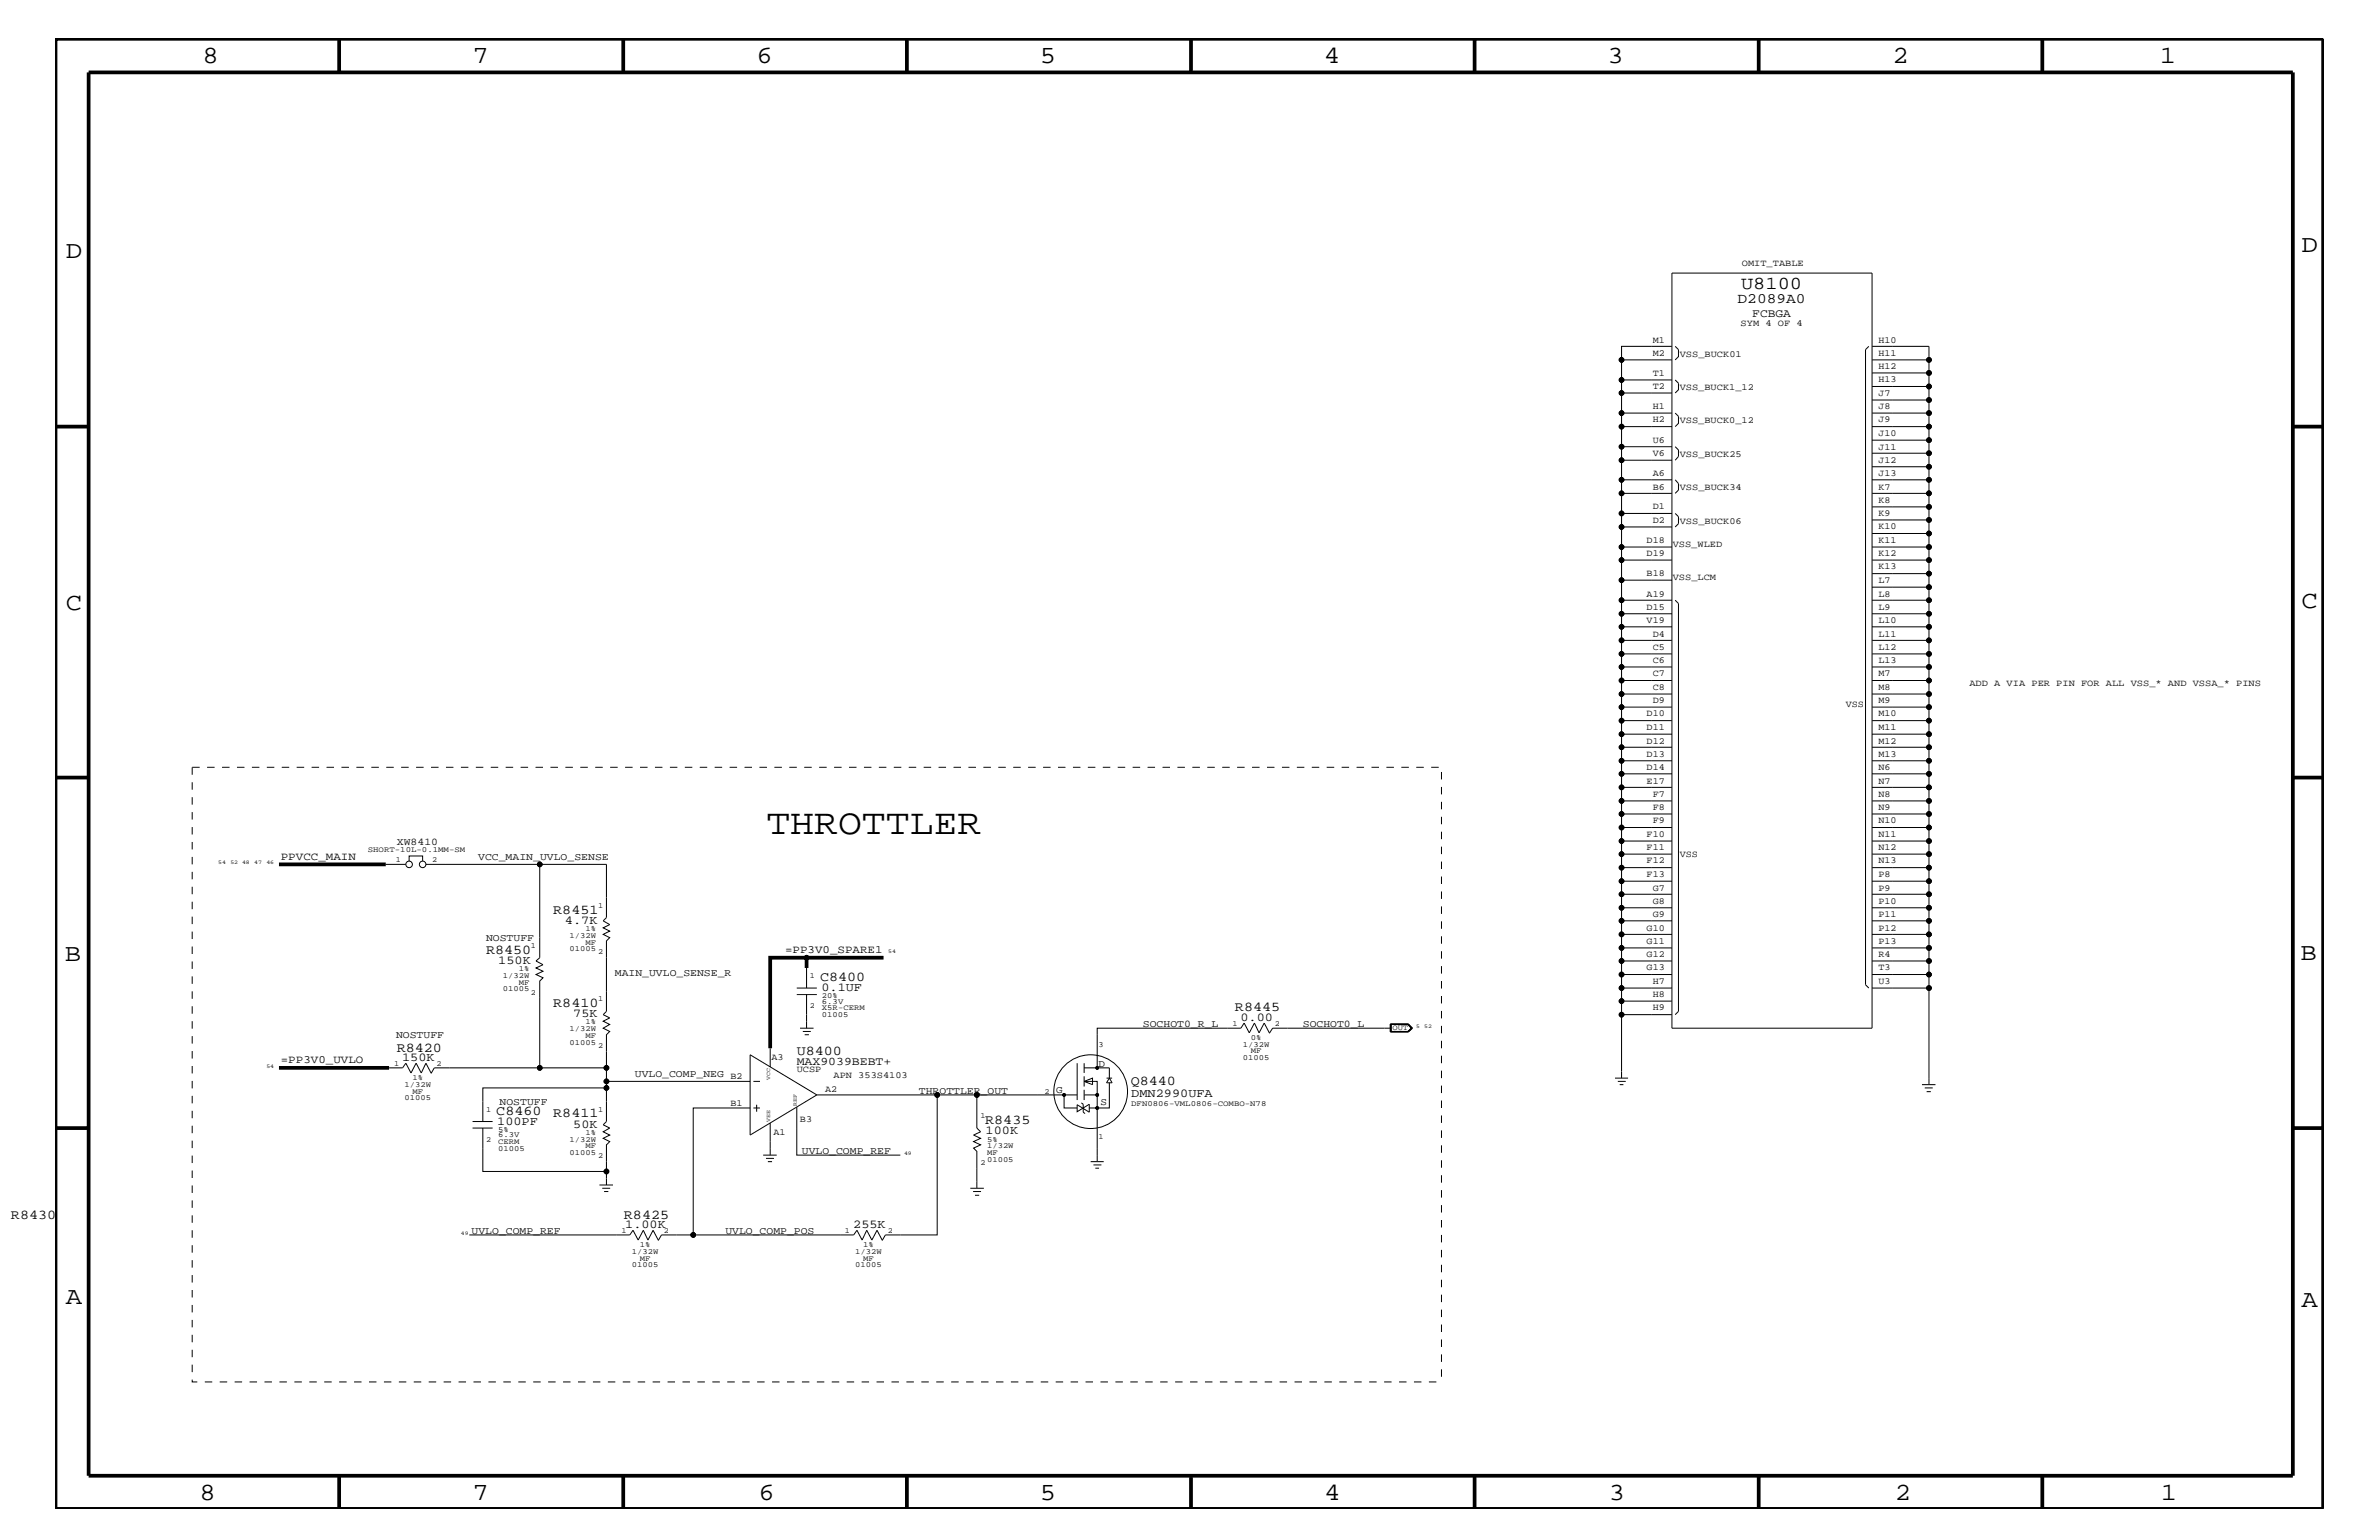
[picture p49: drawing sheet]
<svg xmlns="http://www.w3.org/2000/svg" width="432mm" height="279mm" viewBox="0 0 432 279" stroke-linecap="round" stroke-linejoin="round" font-family="sans-serif">
<defs><g id="words">
<text font-size="6.5" x="139.1" y="151.3">THROTTLER</text>
<g font-size="4.5">
<text x="36.7" y="11.5">8</text>
<text x="85.8" y="11.5">7</text>
<text x="137.3" y="11.5">6</text>
<text x="188.7" y="11.5">5</text>
<text x="240.3" y="11.5">4</text>
<text x="291.8" y="11.5">3</text>
<text x="343.5" y="11.5">2</text>
<text x="392" y="11.5">1</text>
<text x="11.9" y="46.8">D</text>
<text x="417.7" y="45.7">D</text>
<text x="11.9" y="110.6">C</text>
<text x="417.7" y="110.3">C</text>
<text x="11.8" y="174.3">B</text>
<text x="417.6" y="174.2">B</text>
<text x="11.9" y="236.7">A</text>
<text x="417.7" y="237.1">A</text>
<text x="36.2" y="272.1">8</text>
<text x="85.8" y="272.1">7</text>
<text x="137.7" y="272.1">6</text>
<text x="188.7" y="272.1">5</text>
<text x="240.4" y="272.1">4</text>
<text x="292" y="272.1">3</text>
<text x="343.9" y="272.1">2</text>
<text x="392.2" y="272.1">1</text>
</g>
<text font-size="3.3" x="316" y="52.5">U8100</text>
<text font-size="2.6" x="315.4" y="55">D2089A0</text>
<g font-size="2.5">
<text x="100.4" y="165.8">R8451</text>
<text x="88.2" y="173.1">R8450</text>
<text x="148.8" y="178">C8400</text>
<text x="100.4" y="182.7">R8410</text>
<text x="224.2" y="183.5">R8445</text>
<text x="72" y="190.8">R8420</text>
<text x="144.6" y="191.4">U8400</text>
<text x="205.2" y="196.8">Q8440</text>
<text x="90.1" y="202.3">C8460</text>
<text x="100.4" y="202.7">R8411</text>
<text x="178.8" y="204">R8435</text>
<text x="2" y="221.1">R8430</text>
<text x="113.2" y="221.1">R8425</text>
</g>
<g font-size="2.2">
<text x="102.5" y="167.6">4.7K</text>
<text x="90.4" y="174.9">150K</text>
<text x="149.1" y="179.9">0.1UF</text>
<text x="104.1" y="184.6">75K</text>
<text x="225.1" y="185.2">0.00</text>
<text x="73" y="192.5">150K</text>
<text x="205.3" y="199">DMN2990UFA</text>
<text x="90.3" y="204.1">100PF</text>
<text x="104.1" y="204.6">50K</text>
<text x="178.9" y="205.8">100K</text>
<text x="113.5" y="222.8">1.00K</text>
<text x="154.9" y="222.8">255K</text>
</g>
<g font-size="2.1">
<text x="318.1" y="57.4">FCBGA</text>
<text x="144.6" y="193.2">MAX9039BEBT+</text>
</g>
<g font-size="2">
<text x="51" y="156">PPVCC_MAIN</text>
<text x="142.5" y="172.9">=PP3V0_SPARE1</text>
<text x="51" y="192.9">=PP3V0_UVLO</text>
</g>
<g font-size="1.9">
<text x="72.1" y="153.3">XW8410</text>
<text x="86.8" y="156">VCC_MAIN_UVLO_SENSE</text>
<text x="88.2" y="170.7">NOSTUFF</text>
<text x="111.6" y="177.2">MAIN_UVLO_SENSE_R</text>
<text x="71.9" y="188.3">NOSTUFF</text>
<text x="207.4" y="186.3">SOCHOT0_R_L</text>
<text x="236.5" y="186.3">SOCHOT0_L</text>
<text x="115.2" y="195.4">UVLO_COMP_NEG B2</text>
<text x="199.4" y="193.6">D</text>
<text x="90.7" y="200.4">NOSTUFF</text>
<text x="166.8" y="198.4">THROTTLER_OUT</text>
<text x="191.7" y="198.2">G</text>
<text x="199.7" y="200.4">S</text>
<text x="145.5" y="209.3">UVLO_COMP_REF</text>
<text x="85.6" y="223.9">UVLO_COMP_REF</text>
<text x="131.7" y="223.9">UVLO_COMP_POS</text>
</g>
<g font-size="1.7">
<text x="316.1" y="48.3">OMIT_TABLE</text>
<text x="315.9" y="59.2">SYM 4 OF 4</text>
<text x="300" y="62.2">M1</text>
<text x="300" y="64.5">M2</text>
<text x="304.9" y="64.7">VSS_BUCK01</text>
<text x="341" y="64.5">H11</text>
<text x="341" y="62.2">H10</text>
<text x="300" y="68.2">T1</text>
<text x="300" y="70.6">T2</text>
<text x="304.9" y="70.7">VSS_BUCK1_12</text>
<text x="341" y="69.4">H13</text>
<text x="341" y="67">H12</text>
<text x="341" y="71.8">J7</text>
<text x="300" y="74.3">H1</text>
<text x="300" y="76.7">H2</text>
<text x="304.9" y="76.8">VSS_BUCK0_12</text>
<text x="341" y="74.3">J8</text>
<text x="341" y="76.7">J9</text>
<text x="300" y="80.3">U6</text>
<text x="300" y="82.7">V6</text>
<text x="304.9" y="82.8">VSS_BUCK25</text>
<text x="341" y="79.1">J10</text>
<text x="341" y="81.6">J11</text>
<text x="341" y="83.9">J12</text>
<text x="300" y="86.4">A6</text>
<text x="300" y="88.8">B6</text>
<text x="304.9" y="88.9">VSS_BUCK34</text>
<text x="341" y="86.4">J13</text>
<text x="341" y="88.8">K7</text>
<text x="300" y="94.9">D2</text>
<text x="300" y="92.4">D1</text>
<text x="304.9" y="95">VSS_BUCK06</text>
<text x="341" y="91.2">K8</text>
<text x="341" y="93.7">K9</text>
<text x="298.9" y="101">D19</text>
<text x="298.9" y="98.5">D18</text>
<text x="303.6" y="99.3">VSS_WLED</text>
<text x="341" y="96">K10</text>
<text x="341" y="98.5">K11</text>
<text x="341" y="101">K12</text>
<text x="298.9" y="104.6">B18</text>
<text x="303.6" y="105.3">VSS_LCM</text>
<text x="341" y="103.3">K13</text>
<text x="341" y="105.8">L7</text>
<text x="298.9" y="113.1">V19</text>
<text x="298.9" y="110.6">D15</text>
<text x="298.9" y="108.2">A19</text>
<text x="341" y="108.2">L8</text>
<text x="341" y="110.6">L9</text>
<text x="341" y="113.1">L10</text>
<text x="300" y="117.9">C5</text>
<text x="300" y="115.5">D4</text>
<text x="341" y="117.9">L12</text>
<text x="341" y="115.5">L11</text>
<text x="300" y="125.2">C8</text>
<text x="300" y="122.7">C7</text>
<text x="300" y="120.3">C6</text>
<text x="341" y="120.3">L13</text>
<text x="341" y="122.7">M7</text>
<text x="341" y="125.2">M8</text>
<text x="357.5" y="124.4">ADD A VIA PER PIN FOR ALL VSS_* AND VSSA_* PINS</text>
<text x="298.9" y="130">D10</text>
<text x="300" y="127.6">D9</text>
<text x="335" y="128.3">VSS</text>
<text x="341" y="127.6">M9</text>
<text x="341" y="130">M10</text>
<text x="298.9" y="137.3">D13</text>
<text x="298.9" y="134.9">D12</text>
<text x="298.9" y="132.4">D11</text>
<text x="341" y="132.4">M11</text>
<text x="341" y="134.9">M12</text>
<text x="341" y="137.3">M13</text>
<text x="298.9" y="139.7">D14</text>
<text x="298.9" y="142.2">E17</text>
<text x="341" y="142.2">N7</text>
<text x="341" y="139.7">N6</text>
<text x="300" y="144.6">F7</text>
<text x="300" y="149.4">F9</text>
<text x="300" y="147">F8</text>
<text x="341" y="147">N9</text>
<text x="341" y="144.6">N8</text>
<text x="341" y="149.4">N10</text>
<text x="298.9" y="154.3">F11</text>
<text x="298.9" y="151.8">F10</text>
<text x="304.9" y="155.6">VSS</text>
<text x="341" y="154.3">N12</text>
<text x="341" y="151.8">N11</text>
<text x="298.9" y="159.1">F13</text>
<text x="298.9" y="156.7">F12</text>
<text x="300" y="161.6">G7</text>
<text x="341" y="159.1">P8</text>
<text x="341" y="156.7">N13</text>
<text x="341" y="161.6">P9</text>
<text x="300" y="163.9">G8</text>
<text x="300" y="166.4">G9</text>
<text x="341" y="166.4">P11</text>
<text x="341" y="163.9">P10</text>
<text x="298.9" y="168.9">G10</text>
<text x="298.9" y="171.2">G11</text>
<text x="298.9" y="173.7">G12</text>
<text x="341" y="168.9">P12</text>
<text x="341" y="171.2">P13</text>
<text x="341" y="173.7">R4</text>
<text x="298.9" y="176.1">G13</text>
<text x="300" y="178.5">H7</text>
<text x="341" y="178.5">U3</text>
<text x="341" y="176.1">T3</text>
<text x="300" y="181">H8</text>
<text x="300" y="183.3">H9</text>
<text x="140" y="192.4">A3</text>
<text x="144.6" y="194.4">UCSP</text>
<text x="151.3" y="195.6">APN 353S4103</text>
<text x="132.6" y="200.6">B1</text>
<text x="145.2" y="203.5">B3</text>
<text x="149.8" y="198.1">A2</text>
<text x="140.4" y="205.9">A1</text>
</g>
<g font-size="1.4">
<text x="66.8" y="154.6">SHORT-10L-0.1MM-SM</text>
<text x="71.8" y="156.3">1</text>
<text x="78.4" y="156.3">2</text>
<text x="108.5" y="164.7">1</text>
<text x="96.4" y="172">1</text>
<text x="103.4" y="172.6">01005</text>
<text x="103.4" y="170.1">1/32W</text>
<text x="106.3" y="171.4">MF</text>
<text x="106.3" y="168.9">1%</text>
<text x="108.5" y="173.2">2</text>
<text x="91.3" y="177.4">1/32W</text>
<text x="91.3" y="179.9">01005</text>
<text x="94.1" y="176.2">1%</text>
<text x="94.1" y="178.7">MF</text>
<text x="147" y="177.4">1</text>
<text x="96.4" y="180.5">2</text>
<text x="106.3" y="185.9">1%</text>
<text x="108.5" y="181.6">1</text>
<text x="147" y="182.9">2</text>
<text x="149.2" y="181">20%</text>
<text x="149.2" y="183.3">X5R-CERM</text>
<text x="149.2" y="182.1">6.3V</text>
<text x="149.2" y="184.6">01005</text>
<text x="103.4" y="187.1">1/32W</text>
<text x="103.4" y="189.5">01005</text>
<text x="106.3" y="188.3">MF</text>
<text x="108.5" y="190.2">2</text>
<text x="199.4" y="190">3</text>
<text x="223.7" y="186.1">1</text>
<text x="225.6" y="189.9">1/32W</text>
<text x="227" y="191.1">MF</text>
<text x="227" y="188.7">0%</text>
<text x="231.4" y="186.1">2</text>
<text x="252.7" y="186.9">OUT</text>
<text x="71.5" y="193.4">1</text>
<text x="73.4" y="197.2">1/32W</text>
<text x="74.9" y="195.9">1%</text>
<text x="79.2" y="193.4">2</text>
<text x="225.6" y="192.3">01005</text>
<text x="73.4" y="199.6">01005</text>
<text x="74.9" y="198.4">MF</text>
<text x="88.2" y="201.7">1</text>
<text x="108.5" y="201.7">1</text>
<text x="178" y="202.9">1</text>
<text x="189.6" y="198.4">2</text>
<text x="205.3" y="200.7">DFN0806-VML0806-COMBO-N78</text>
<text x="88.2" y="207.1">2</text>
<text x="90.4" y="208.8">01005</text>
<text x="90.4" y="205.3">5%</text>
<text x="90.4" y="207.6">CERM</text>
<text x="90.4" y="206.4">6.3V</text>
<text x="103.4" y="209.6">01005</text>
<text x="103.4" y="207.1">1/32W</text>
<text x="106.3" y="205.9">1%</text>
<text x="106.3" y="208.3">MF</text>
<text x="179.2" y="209.6">MF</text>
<text x="179.2" y="207.1">5%</text>
<text x="179.2" y="208.3">1/32W</text>
<text x="199.4" y="206.6">1</text>
<text x="108.5" y="210.2">2</text>
<text x="178" y="211.4">2</text>
<text x="179.2" y="210.8">01005</text>
<text x="112.8" y="223.7">1</text>
<text x="114.7" y="227.5">1/32W</text>
<text x="116.1" y="226.3">1%</text>
<text x="120.5" y="223.7">2</text>
<text x="153.3" y="223.7">1</text>
<text x="155.2" y="227.5">1/32W</text>
<text x="156.7" y="226.3">1%</text>
<text x="161.1" y="223.7">2</text>
<text x="114.7" y="229.9">01005</text>
<text x="116.1" y="228.7">MF</text>
<text x="155.2" y="229.9">01005</text>
<text x="156.7" y="228.7">MF</text>
</g>
<g font-size="1">
<text x="39.6" y="156.8">54</text>
<text x="41.8" y="156.8">52 48</text>
<text x="46.1" y="156.8">47</text>
<text x="48.3" y="156.8">46</text>
<text x="161.2" y="172.9">54</text>
<text x="257" y="186.5">5</text>
<text x="258.5" y="186.5">52</text>
<text x="48.3" y="193.7">54</text>
<text x="139.8" y="195.9" transform="rotate(-90 139.8 195.9)">VCC</text>
<text x="139.8" y="203.5" transform="rotate(-90 139.8 203.5)">VEE</text>
<text x="144.6" y="200.6" transform="rotate(-90 144.6 200.6)">REF</text>
<text x="164.1" y="209.6">49</text>
<text x="83.7" y="224.1">49</text>
</g>
</g></defs>
<g fill="none" stroke="#000" stroke-width=".18">
<path d="M303.5 49.5h36.3v137h-36.3zM303.5 77.4h-9.2v3.6M303.5 74.9h-9.2v2.5M303.5 71.3h-9.2v3.6M303.5 68.9h-9.2v2.4M303.5 65.3h-9.2v3.6M303.5 62.8h-9.2v2.5M304.1 74.9l.5 .6v1.3l-.5 .6M304.1 68.9l.5 .6v1.2l-.5 .6M304.1 62.8l.5 .6v1.3l-.5 .6M339.2 62.8l-.6 .6v115.3M339.8 79.9h10.3v2.3h-10.3"/>
<path d="M339.8 74.9h10.3v2.5h-10.3M339.8 70.1h10.3v2.5h-10.3M339.8 65.3h10.3v2.4h-10.3M339.8 62.8h10.3v2.5M350.1 67.7v2.4M350.1 72.6v2.3M350.1 77.4v2.5M303.5 99.2h-9.2v2.4M303.5 95.6h-9.2v3.6M303.5 93.2h-9.2v2.4M303.5 89.5h-9.2v3.7M303.5 87.1h-9.2v2.4"/>
<path d="M303.5 83.5h-9.2v3.6M303.5 81h-9.2v2.5M304.1 81l.5 .6v1.2l-.5 .7M304.1 87.1l.5 .6v1.2l-.5 .6M304.1 93.2l.5 .5v1.3l-.5 .6M339.8 99.2h10.3v2.4h-10.3M339.8 96.8h10.3v2.4M339.8 89.5h10.3v4.8M339.8 84.7h10.3v2.4h-10.3M339.8 92h10.3M339.8 94.3h10.3M350.1 82.2v2.5"/>
<path d="M350.1 87.1v2.4M350.1 94.3v2.5M294.3 101.6h9.2M294.3 101.6v3.7M294.3 113.7v2.5M294.3 118.6v2.4M303.5 116.2h-9.2v2.4h9.2M303.5 111.4h-9.2v2.3h9.2M303.5 108.9h-9.2v2.5M303.5 105.3h-9.2v3.6M304.1 108.9l.5 .6v74l-.5 .6M339.8 118.6h10.3v2.4h-10.3"/>
<path d="M339.8 113.7h10.3v2.5h-10.3M339.8 108.9h10.3v2.5h-10.3M339.8 104.1h10.3v2.4h-10.3M350.1 101.6v2.5M350.1 106.5v2.4M350.1 111.4v2.3M350.1 116.2v2.4M294.3 123.5v2.4M294.3 128.3v2.4M294.3 133.2v2.4M294.3 138v2.4M303.5 135.6h-9.2v2.4h9.2"/>
<path d="M303.5 130.7h-9.2v2.5h9.2M303.5 125.9h-9.2v2.4h9.2M303.5 121h-9.2v2.5h9.2M339.8 138h10.3v2.4h-10.3M339.8 133.2h10.3v2.4h-10.3M339.8 128.3h10.3v2.4h-10.3M339.8 123.5h10.3v2.4h-10.3M350.1 121v2.5M350.1 125.9v2.4M350.1 130.7v2.5M350.1 135.6v2.4M70 156.8h3.7"/>
<path d="M74.3 156.2v-.9h2.4v.9M77.3 156.8h20.7v17l-.7 .6 1.3 .6-1.3 .6 1.3 .6-1.3 .6 1.3 .6-.6 .6v15.7M98 156.8h12.1v9.7l-.6 .6 1.2 .6-1.2 .6 1.2 .6-1.2 .6 1.2 .6-.6 .6v12.8l-.6 .6 1.2 .6-1.2 .6 1.2 .6-1.2 .6 1.2 .6-.6 .6v8.5M294.3 142.9v2.4M294.3 147.7v2.4M294.3 152.6v2.4M294.3 157.4v2.5M303.5 159.9h-9.2v2.3h9.2M303.5 155h-9.2v2.4h9.2M303.5 150.1h-9.2v2.5h9.2M303.5 145.3h-9.2v2.4h9.2M303.5 140.4h-9.2v2.5h9.2"/>
<path d="M339.8 159.9h10.3v2.3M339.8 152.6h10.3v4.8M339.8 147.7h10.3v2.4h-10.3M339.8 142.9h10.3v2.4h-10.3M339.8 157.4h10.3M339.8 155h10.3M350.1 140.4v2.5M350.1 145.3v2.4M350.1 150.1v2.5M350.1 157.4v2.5M144.6 179.3h3.7M146.4 175.6v3.7"/>
<path d="M294.3 162.2v2.5M294.3 167.1v2.4M294.3 172v2.4M294.3 176.8v2.5M303.5 179.3h-9.2v2.3h9.2M303.5 174.4h-9.2v2.4h9.2M303.5 169.5h-9.2v2.5h9.2M303.5 164.7h-9.2v2.4h9.2M338.6 178.7l.6 .6M339.8 176.8h10.3v2.5h-10.3M339.8 172h10.3v2.4h-10.3M339.8 167.1h10.3v2.4h-10.3"/>
<path d="M339.8 162.2h10.3v2.5h-10.3M350.1 164.7v2.4M350.1 169.5v2.5M350.1 174.4v2.4M350.1 179.3v17.5M70.6 193.7h2.5l.6-.8 .9 1.8 .9-1.8 1 1.8 .8-1.8 .9 1.8M110.1 193.7h-31.3l-.6 1.1M136.2 196.2h-26.1v1.2M136.2 191.4l12.1 7.3-12.1 7.2zM136.7 196.2h1.2M139.8 190.2v3.4M144.6 180.4h3.7"/>
<path d="M145.2 186.5h2.5M145.7 187.1h1.5M146.1 187.7h.7M146.4 180.4v6.1M148.3 198.7h21.8v25.4h-9.4l-.6 1M170.1 198.7h25.4M177.3 198.7v6l.7 .6-1.3 .6 1.3 .6-1.3 .6 1.3 .6-1.3 .6 .6 .6v6.7M193.1 198.7v2.3h2.4M195.5 192.9v6.7M196.8 196.2h2.3v14.6M196.8 196.2l1.5-.6v1.2zM196.8 198.7h2.3"/>
<path d="M196.8 192.9v1.8M196.8 195.3v1.8M196.8 197.7v1.9M196.8 193.7h4.5v1.9l-.5 .8h1.1l-.6-.8M200.8 195.6h1.1M201.3 196.4v4.6h-3.6M230.4 187.4l-.9-1.8-1 1.8-.8-1.8-.9 1.8-1-1.8-.6 .9h-26.1v7.2M252.4 185.8v1.4M252.5 186.5h-21.5l-.6 1M255.5 185.9l.7 .6-.7 .6M255.5 185.9l.6 .6-.6 .6M255.5 185.9h-3v1.2h3"/>
<path d="M255.6 185.8l.8 .7-.8 .7M255.6 185.8l.7 .7-.7 .7M255.6 185.8h-3.3v1.4h3.3M293.1 195.6h2.4M293.6 196.2h1.5M294 196.8h.7M294.3 181.6v2.5M303.5 184.1h-9.2v11.5M348.8 196.8h2.5M349.4 197.4h1.4M349.7 198.1h.8M85.8 204.7h3.6"/>
<path d="M85.8 203.5h3.6M87.6 203.5v-6.1h22.5v6.1l-.6 .6 1.2 .6-1.2 .6 1.2 .6-1.2 .6 1.2 .6-.6 .6v4.8h-22.5v-7.8M108.8 215h2.5M109.3 215.6h1.5M109.7 216.2h.7M110.1 212.5v2.5M136.2 201h-10.4v23.1h29.1l.6-.9 1 1.8 .8-1.8 1 1.8 .9-1.8 .9 1.8M136.7 201h1.2M137.3 200.4v1.3M138.5 209.6h2.5M139 210.2h1.5M139.4 210.8h.7"/>
<path d="M139.8 203.7v5.9M144.6 200.9v8.7h18.8M176.1 215.6h2.5M176.6 216.2h1.5M177 216.9h.7M195.5 200.4v1.3l2.2-1.4v1.5zM196.3 200.1l.3 .2v1.5l.3 .2M198 210.8h2.3M198.5 211.4h1.4M198.8 211.9h.7M85.2 224.1h29.1l.6-.9 .9 1.8 1-1.8 .8 1.8 .9-1.8 1 1.8M125.8 224.1h-5.7l-.6 1"/>
<circle cx="294.3" cy="68.9" r=".42"/>
<circle cx="294.3" cy="74.9" r=".42"/>
<circle cx="294.3" cy="77.4" r=".42"/>
<circle cx="294.3" cy="65.3" r=".42"/>
<circle cx="294.3" cy="71.3" r=".42"/>
<circle cx="350.1" cy="77.4" r=".42"/>
<circle cx="350.1" cy="67.7" r=".42"/>
<circle cx="350.1" cy="70.1" r=".42"/>
<circle cx="350.1" cy="74.9" r=".42"/>
<circle cx="350.1" cy="65.3" r=".42"/>
<circle cx="350.1" cy="79.9" r=".42"/>
<circle cx="350.1" cy="72.6" r=".42"/>
<circle cx="294.3" cy="93.2" r=".42"/>
<circle cx="294.3" cy="81" r=".42"/>
<circle cx="294.3" cy="89.5" r=".42"/>
<circle cx="294.3" cy="95.6" r=".42"/>
<circle cx="294.3" cy="83.5" r=".42"/>
<circle cx="294.3" cy="99.2" r=".42"/>
<circle cx="294.3" cy="87.1" r=".42"/>
<circle cx="350.1" cy="82.2" r=".42"/>
<circle cx="350.1" cy="84.7" r=".42"/>
<circle cx="350.1" cy="89.5" r=".42"/>
<circle cx="350.1" cy="92" r=".42"/>
<circle cx="350.1" cy="99.2" r=".42"/>
<circle cx="350.1" cy="87.1" r=".42"/>
<circle cx="350.1" cy="96.8" r=".42"/>
<circle cx="350.1" cy="94.3" r=".42"/>
<circle cx="294.3" cy="101.6" r=".42"/>
<circle cx="294.3" cy="105.3" r=".42"/>
<circle cx="294.3" cy="108.9" r=".42"/>
<circle cx="294.3" cy="118.6" r=".42"/>
<circle cx="294.3" cy="116.2" r=".42"/>
<circle cx="294.3" cy="113.7" r=".42"/>
<circle cx="294.3" cy="111.4" r=".42"/>
<circle cx="350.1" cy="118.6" r=".42"/>
<circle cx="350.1" cy="101.6" r=".42"/>
<circle cx="350.1" cy="108.9" r=".42"/>
<circle cx="350.1" cy="104.1" r=".42"/>
<circle cx="350.1" cy="116.2" r=".42"/>
<circle cx="350.1" cy="106.5" r=".42"/>
<circle cx="350.1" cy="111.4" r=".42"/>
<circle cx="350.1" cy="113.7" r=".42"/>
<circle cx="294.3" cy="121" r=".42"/>
<circle cx="294.3" cy="133.2" r=".42"/>
<circle cx="294.3" cy="128.3" r=".42"/>
<circle cx="294.3" cy="123.5" r=".42"/>
<circle cx="294.3" cy="125.9" r=".42"/>
<circle cx="294.3" cy="130.7" r=".42"/>
<circle cx="294.3" cy="138" r=".42"/>
<circle cx="294.3" cy="135.6" r=".42"/>
<circle cx="350.1" cy="123.5" r=".42"/>
<circle cx="350.1" cy="121" r=".42"/>
<circle cx="350.1" cy="128.3" r=".42"/>
<circle cx="350.1" cy="130.7" r=".42"/>
<circle cx="350.1" cy="138" r=".42"/>
<circle cx="350.1" cy="125.9" r=".42"/>
<circle cx="350.1" cy="135.6" r=".42"/>
<circle cx="350.1" cy="133.2" r=".42"/>
<circle cx="74.3" cy="156.8" r=".59"/>
<circle cx="76.7" cy="156.8" r=".59"/>
<circle cx="98" cy="156.8" r=".42"/>
<circle cx="294.3" cy="147.7" r=".42"/>
<circle cx="294.3" cy="155" r=".42"/>
<circle cx="294.3" cy="159.9" r=".42"/>
<circle cx="294.3" cy="140.4" r=".42"/>
<circle cx="294.3" cy="142.9" r=".42"/>
<circle cx="294.3" cy="150.1" r=".42"/>
<circle cx="294.3" cy="157.4" r=".42"/>
<circle cx="294.3" cy="145.3" r=".42"/>
<circle cx="294.3" cy="152.6" r=".42"/>
<circle cx="350.1" cy="142.9" r=".42"/>
<circle cx="350.1" cy="145.3" r=".42"/>
<circle cx="350.1" cy="140.4" r=".42"/>
<circle cx="350.1" cy="150.1" r=".42"/>
<circle cx="350.1" cy="152.6" r=".42"/>
<circle cx="350.1" cy="147.7" r=".42"/>
<circle cx="350.1" cy="157.4" r=".42"/>
<circle cx="350.1" cy="155" r=".42"/>
<circle cx="350.1" cy="159.9" r=".42"/>
<circle cx="146.4" cy="173.8" r=".42"/>
<circle cx="294.3" cy="174.4" r=".42"/>
<circle cx="294.3" cy="169.5" r=".42"/>
<circle cx="294.3" cy="167.1" r=".42"/>
<circle cx="294.3" cy="164.7" r=".42"/>
<circle cx="294.3" cy="176.8" r=".42"/>
<circle cx="294.3" cy="179.3" r=".42"/>
<circle cx="294.3" cy="162.2" r=".42"/>
<circle cx="294.3" cy="172" r=".42"/>
<circle cx="350.1" cy="162.2" r=".42"/>
<circle cx="350.1" cy="172" r=".42"/>
<circle cx="350.1" cy="167.1" r=".42"/>
<circle cx="350.1" cy="169.5" r=".42"/>
<circle cx="350.1" cy="164.7" r=".42"/>
<circle cx="350.1" cy="174.4" r=".42"/>
<circle cx="350.1" cy="176.8" r=".42"/>
<circle cx="350.1" cy="179.3" r=".42"/>
<circle cx="98" cy="193.7" r=".42"/>
<circle cx="110.1" cy="196.2" r=".42"/>
<circle cx="110.1" cy="197.4" r=".42"/>
<circle cx="110.1" cy="193.7" r=".42"/>
<circle cx="170.1" cy="198.7" r=".42"/>
<circle cx="177.3" cy="198.7" r=".42"/>
<circle cx="193.1" cy="198.7" r=".25"/>
<circle cx="198" cy="198.1" r="6.7"/>
<circle cx="199.1" cy="193.7" r=".25"/>
<circle cx="199.1" cy="198.7" r=".25"/>
<circle cx="294.3" cy="184.1" r=".42"/>
<circle cx="294.3" cy="181.6" r=".42"/>
<circle cx="110.1" cy="212.5" r=".42"/>
<circle cx="199.1" cy="201" r=".25"/>
<circle cx="125.8" cy="224.1" r=".42"/>
</g>
<g fill="#000">
<circle cx="294.3" cy="68.9" r=".42"/>
<circle cx="294.3" cy="74.9" r=".42"/>
<circle cx="294.3" cy="77.4" r=".42"/>
<circle cx="294.3" cy="65.3" r=".42"/>
<circle cx="294.3" cy="71.3" r=".42"/>
<circle cx="350.1" cy="77.4" r=".42"/>
<circle cx="350.1" cy="67.7" r=".42"/>
<circle cx="350.1" cy="70.1" r=".42"/>
<circle cx="350.1" cy="74.9" r=".42"/>
<circle cx="350.1" cy="65.3" r=".42"/>
<circle cx="350.1" cy="79.9" r=".42"/>
<circle cx="350.1" cy="72.6" r=".42"/>
<circle cx="294.3" cy="93.2" r=".42"/>
<circle cx="294.3" cy="81" r=".42"/>
<circle cx="294.3" cy="89.5" r=".42"/>
<circle cx="294.3" cy="95.6" r=".42"/>
<circle cx="294.3" cy="83.5" r=".42"/>
<circle cx="294.3" cy="99.2" r=".42"/>
<circle cx="294.3" cy="87.1" r=".42"/>
<circle cx="350.1" cy="82.2" r=".42"/>
<circle cx="350.1" cy="84.7" r=".42"/>
<circle cx="350.1" cy="89.5" r=".42"/>
<circle cx="350.1" cy="92" r=".42"/>
<circle cx="350.1" cy="99.2" r=".42"/>
<circle cx="350.1" cy="87.1" r=".42"/>
<circle cx="350.1" cy="96.8" r=".42"/>
<circle cx="350.1" cy="94.3" r=".42"/>
<circle cx="294.3" cy="101.6" r=".42"/>
<circle cx="294.3" cy="105.3" r=".42"/>
<circle cx="294.3" cy="108.9" r=".42"/>
<circle cx="294.3" cy="118.6" r=".42"/>
<circle cx="294.3" cy="116.2" r=".42"/>
<circle cx="294.3" cy="113.7" r=".42"/>
<circle cx="294.3" cy="111.4" r=".42"/>
<circle cx="350.1" cy="118.6" r=".42"/>
<circle cx="350.1" cy="101.6" r=".42"/>
<circle cx="350.1" cy="108.9" r=".42"/>
<circle cx="350.1" cy="104.1" r=".42"/>
<circle cx="350.1" cy="116.2" r=".42"/>
<circle cx="350.1" cy="106.5" r=".42"/>
<circle cx="350.1" cy="111.4" r=".42"/>
<circle cx="350.1" cy="113.7" r=".42"/>
<circle cx="294.3" cy="121" r=".42"/>
<circle cx="294.3" cy="133.2" r=".42"/>
<circle cx="294.3" cy="128.3" r=".42"/>
<circle cx="294.3" cy="123.5" r=".42"/>
<circle cx="294.3" cy="125.9" r=".42"/>
<circle cx="294.3" cy="130.7" r=".42"/>
<circle cx="294.3" cy="138" r=".42"/>
<circle cx="294.3" cy="135.6" r=".42"/>
<circle cx="350.1" cy="123.5" r=".42"/>
<circle cx="350.1" cy="121" r=".42"/>
<circle cx="350.1" cy="128.3" r=".42"/>
<circle cx="350.1" cy="130.7" r=".42"/>
<circle cx="350.1" cy="138" r=".42"/>
<circle cx="350.1" cy="125.9" r=".42"/>
<circle cx="350.1" cy="135.6" r=".42"/>
<circle cx="350.1" cy="133.2" r=".42"/>
<circle cx="98" cy="156.8" r=".42"/>
<circle cx="294.3" cy="147.7" r=".42"/>
<circle cx="294.3" cy="155" r=".42"/>
<circle cx="294.3" cy="159.9" r=".42"/>
<circle cx="294.3" cy="140.4" r=".42"/>
<circle cx="294.3" cy="142.9" r=".42"/>
<circle cx="294.3" cy="150.1" r=".42"/>
<circle cx="294.3" cy="157.4" r=".42"/>
<circle cx="294.3" cy="145.3" r=".42"/>
<circle cx="294.3" cy="152.6" r=".42"/>
<circle cx="350.1" cy="142.9" r=".42"/>
<circle cx="350.1" cy="145.3" r=".42"/>
<circle cx="350.1" cy="140.4" r=".42"/>
<circle cx="350.1" cy="150.1" r=".42"/>
<circle cx="350.1" cy="152.6" r=".42"/>
<circle cx="350.1" cy="147.7" r=".42"/>
<circle cx="350.1" cy="157.4" r=".42"/>
<circle cx="350.1" cy="155" r=".42"/>
<circle cx="350.1" cy="159.9" r=".42"/>
<circle cx="146.4" cy="173.8" r=".42"/>
<circle cx="294.3" cy="174.4" r=".42"/>
<circle cx="294.3" cy="169.5" r=".42"/>
<circle cx="294.3" cy="167.1" r=".42"/>
<circle cx="294.3" cy="164.7" r=".42"/>
<circle cx="294.3" cy="176.8" r=".42"/>
<circle cx="294.3" cy="179.3" r=".42"/>
<circle cx="294.3" cy="162.2" r=".42"/>
<circle cx="294.3" cy="172" r=".42"/>
<circle cx="350.1" cy="162.2" r=".42"/>
<circle cx="350.1" cy="172" r=".42"/>
<circle cx="350.1" cy="167.1" r=".42"/>
<circle cx="350.1" cy="169.5" r=".42"/>
<circle cx="350.1" cy="164.7" r=".42"/>
<circle cx="350.1" cy="174.4" r=".42"/>
<circle cx="350.1" cy="176.8" r=".42"/>
<circle cx="350.1" cy="179.3" r=".42"/>
<circle cx="98" cy="193.7" r=".42"/>
<circle cx="110.1" cy="196.2" r=".42"/>
<circle cx="110.1" cy="197.4" r=".42"/>
<circle cx="110.1" cy="193.7" r=".42"/>
<circle cx="170.1" cy="198.7" r=".42"/>
<circle cx="177.3" cy="198.7" r=".42"/>
<circle cx="193.1" cy="198.7" r=".25"/>
<circle cx="199.1" cy="193.7" r=".25"/>
<circle cx="199.1" cy="198.7" r=".25"/>
<circle cx="294.3" cy="184.1" r=".42"/>
<circle cx="294.3" cy="181.6" r=".42"/>
<circle cx="110.1" cy="212.5" r=".42"/>
<circle cx="199.1" cy="201" r=".25"/>
<circle cx="125.8" cy="224.1" r=".42"/>
</g>
<g fill="none" stroke="#000" stroke-width=".68" stroke-linecap="butt">
<path d="M10.1 7h411.6v266.8h-411.6zM16.1 13.1h400.1v254.6h-400.1zM61.6 7v6.1M113.1 7v6.1M164.6 7v6.1M216.2 7v6.1M267.6 7v6.1M319.2 7v6.1M370.7 7v6.1M10.1 77.4h6M416.2 77.4h5.5M10.1 141.1h6"/>
<path d="M50.6 156.8h19.4M416.2 141.1h5.5M146.4 173.8v1.8M160.4 173.8h-20.6v16.4M50.6 193.7h20M10.1 204.7h6M416.2 204.7h5.5M61.6 267.7v6.1M113.1 267.7v6.1M164.6 267.7v6.1M216.2 268v5.8M267.6 267.7v6.1"/>
<path d="M319.2 267.7v6.1M370.7 267.7v6.1"/>
</g>
<path d="M34.9 139.2h226.7v111.5M34.9 139.2v111.5h226.7" fill="none" stroke="#000" stroke-width=".18" stroke-dasharray="1.4 1.4" stroke-linecap="butt"/>
<use href="#words"/>
</svg>
